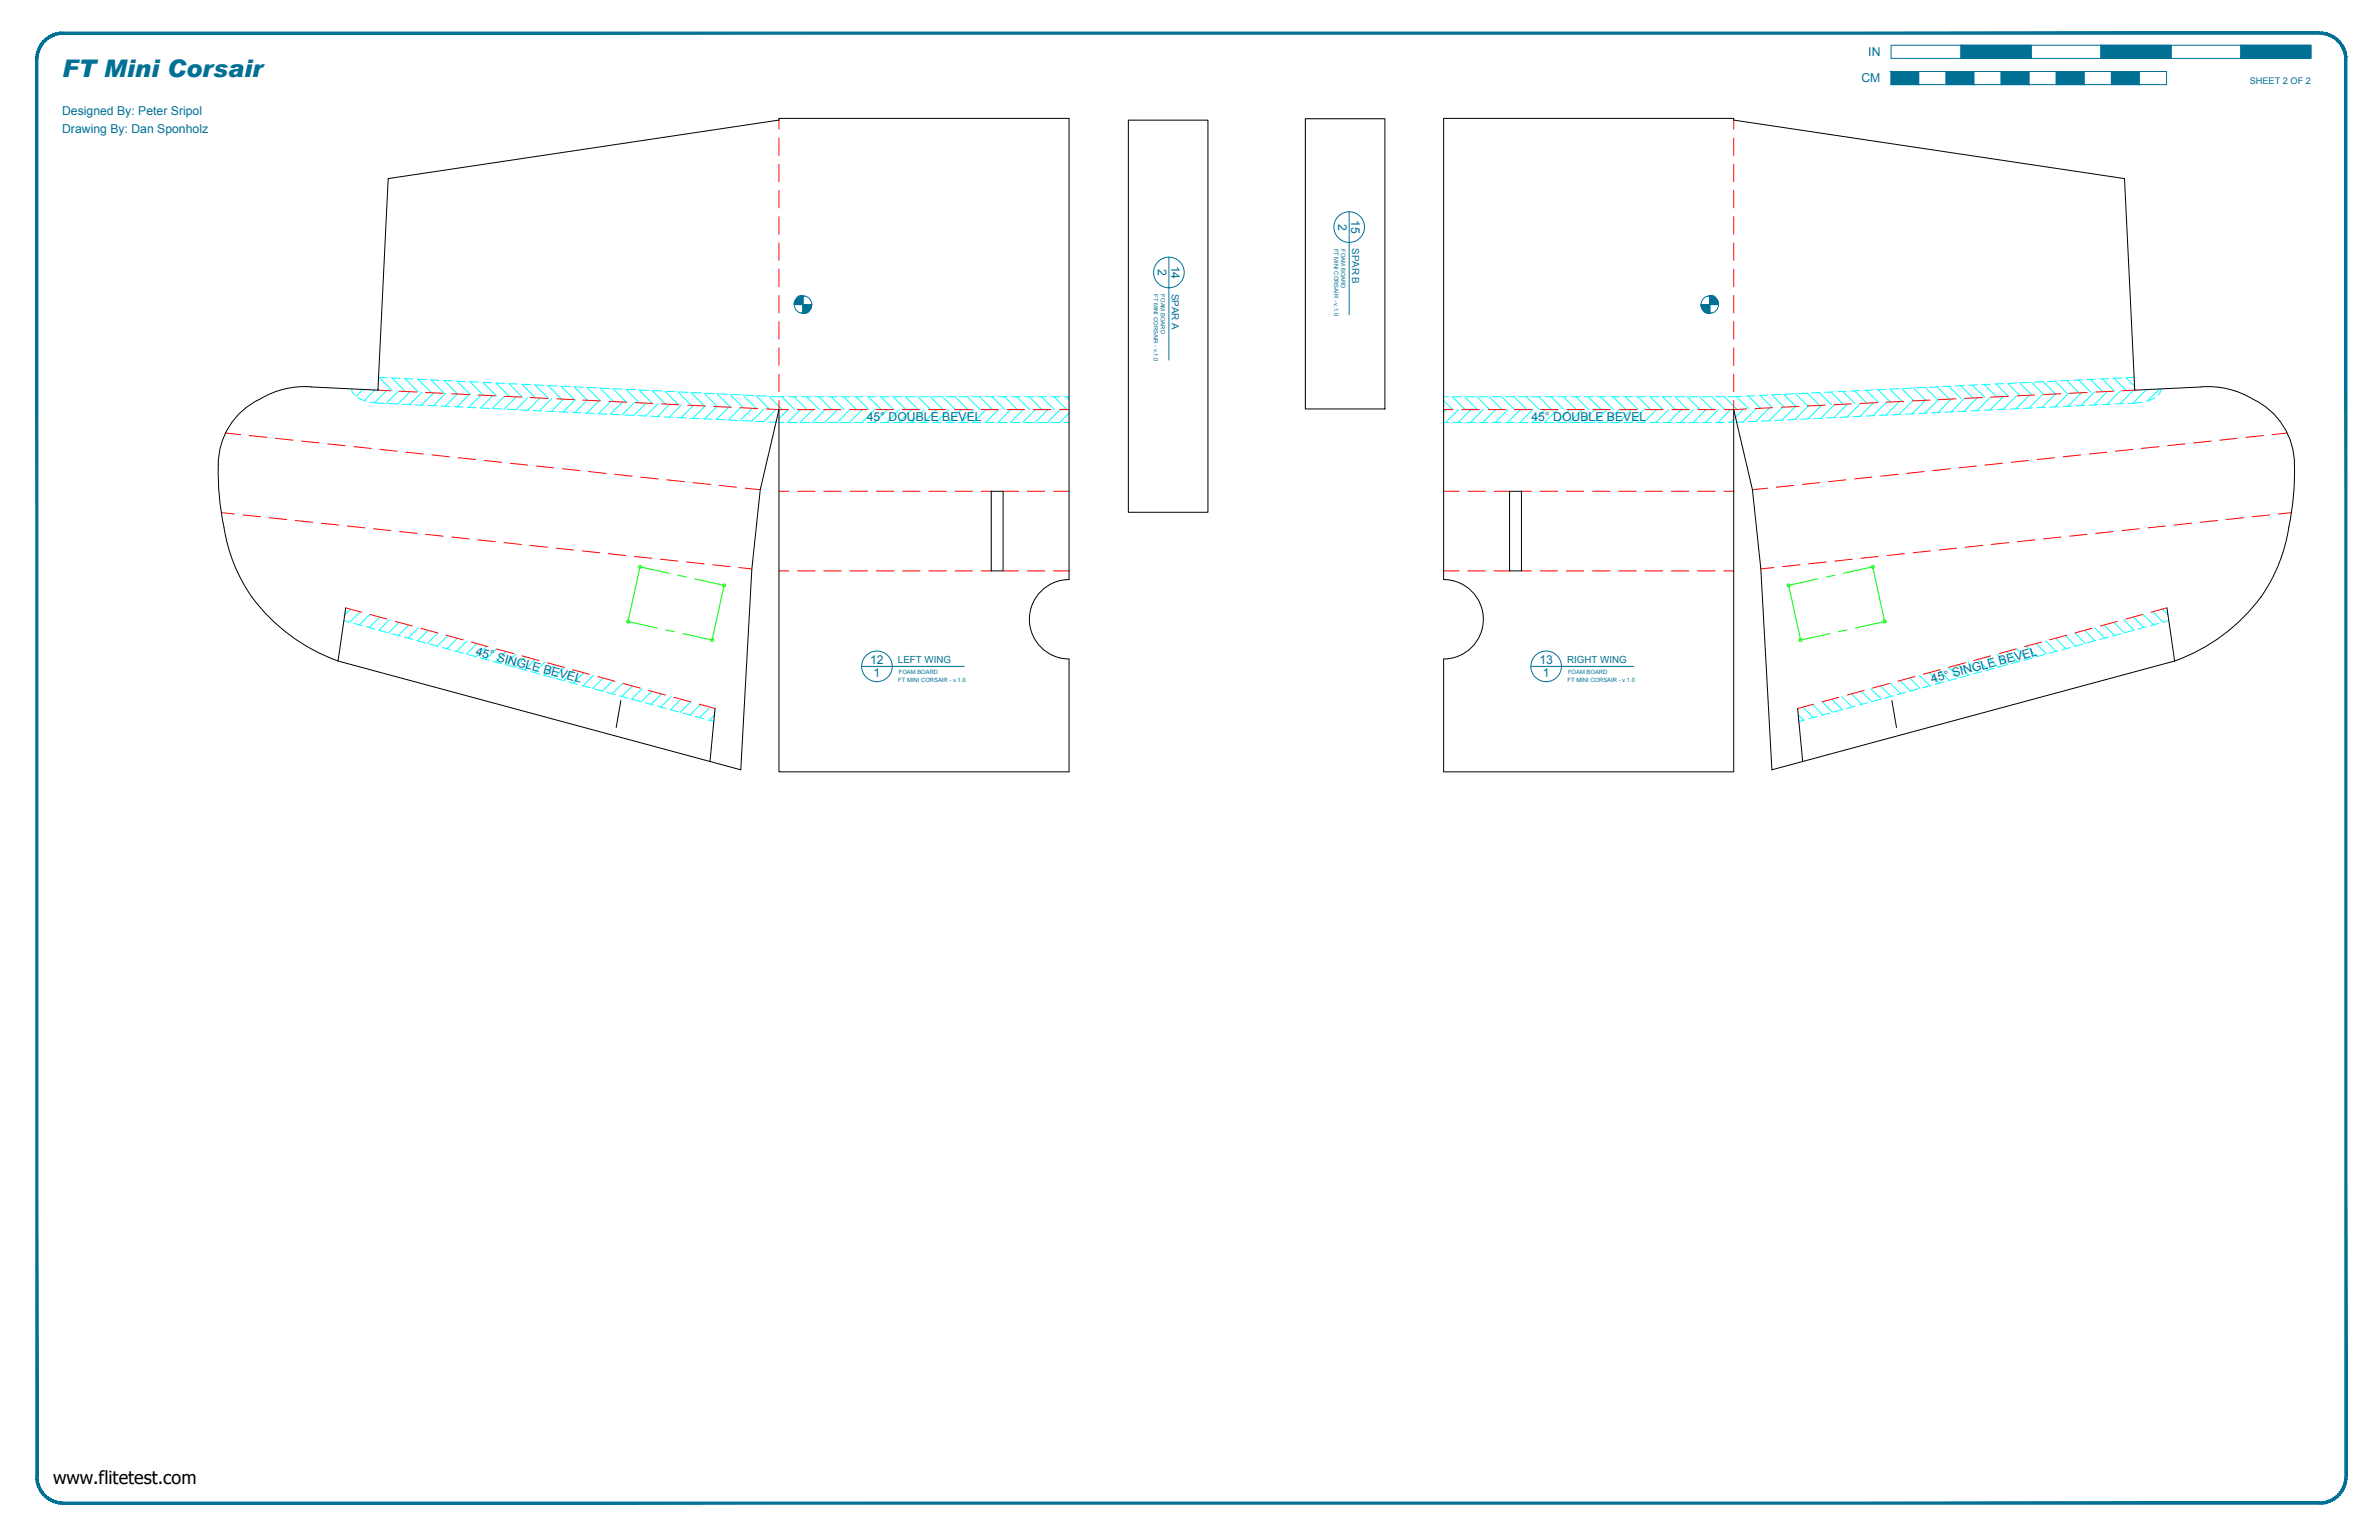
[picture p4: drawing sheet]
<svg xmlns="http://www.w3.org/2000/svg" width="864mm" height="559mm" viewBox="0 0 864 559" stroke-linecap="round" stroke-linejoin="round" font-family="sans-serif">
<defs><g id="words">
<text font-size="8.8" fill="#007095" x="22.6" y="28">FT Mini Corsair</text>
<text font-size="6.6" x="19.2" y="538.4">www.flitetest.com</text>
<g font-size="4.4" fill="#007095">
<text x="678.2" y="20.4">IN</text>
<text x="675.7" y="29.9">CM</text>
<text x="22.6" y="41.8">Designed By: Peter Sripol</text>
<text x="22.6" y="48.2">Drawing By: Dan Sponholz</text>
<text x="485.8" y="81.2" transform="rotate(90 485.8 81.2)">2</text>
<text x="490.5" y="79.9" transform="rotate(90 490.5 79.9)">15</text>
<text x="420.4" y="97.7" transform="rotate(90 420.4 97.7)">2</text>
<text x="425.1" y="96.4" transform="rotate(90 425.1 96.4)">14</text>
<text x="314.6" y="152.6">45° DOUBLE BEVEL</text>
<text x="555.9" y="152.6">45° DOUBLE BEVEL</text>
<text x="172.4" y="237.6" transform="rotate(15 172.4 237.6)">45° SINGLE BEVEL</text>
<text x="315.9" y="241">12</text>
<text x="317.1" y="245.8">1</text>
<text x="558.8" y="241">13</text>
<text x="560" y="245.8">1</text>
<text x="701.4" y="247.9" transform="rotate(-15 701.4 247.9)">45° SINGLE BEVEL</text>
</g>
<g font-size="3.5" fill="#007095">
<text x="490.9" y="90" transform="rotate(90 490.9 90)">SPAR B</text>
<text x="425.4" y="106.5" transform="rotate(90 425.4 106.5)">SPAR A</text>
<text x="326" y="240.7">LEFT WING</text>
<text x="568.9" y="240.7">RIGHT WING</text>
</g>
<text font-size="3.3" fill="#007095" x="816.7" y="30.4">SHEET 2 OF 2</text>
<g font-size="2.1" fill="#007095">
<text x="484.3" y="90.2" transform="rotate(90 484.3 90.2)">FT MINI CORSAIR - v.1.0</text>
<text x="486.8" y="90.4" transform="rotate(90 486.8 90.4)">FOAM BOARD</text>
<text x="418.8" y="106.7" transform="rotate(90 418.8 106.7)">FT MINI CORSAIR - v.1.0</text>
<text x="421.4" y="106.8" transform="rotate(90 421.4 106.8)">FOAM BOARD</text>
<text x="326.3" y="244.7">FOAM BOARD</text>
<text x="569.2" y="244.7">FOAM BOARD</text>
<text x="326.1" y="247.3">FT MINI CORSAIR - v.1.0</text>
<text x="569" y="247.3">FT MINI CORSAIR - v.1.0</text>
</g>
</g></defs>
<!-- layer: 04 BEVEL -->
<g fill="none" stroke="#0ff" stroke-width=".36">
<path d="M137.4 136.9l3 .2M137.6 136.9l4.9 4.9M142 137.1l3.1 .2M142.3 137.2l4.9 4.9M146.7 137.4l3.2 .1M147 137.4l4.9 4.9M151.5 137.6l3.2 .1M151.7 137.6l4.9 4.9M156.2 137.8l3.2 .2M156.4 137.8l4.9 4.9M161 138.1l3.2 .1M161.2 138.1l4.9 4.9-4.5 4.4"/>
<path d="M165.8 138.3l3.1 .1M165.9 138.3l4.9 4.9M170.5 138.5l3.2 .2M170.6 138.5l4.9 4.9M175.3 138.7l3.1 .2M175.3 138.7l4.9 5M183.2 139.1l-3.2-.1 4.9 4.9M187.9 139.4l-3.2-.2 5 4.9M192.7 139.6l-3.2-.2 4.9 4.9M194.2 139.7l4.9 4.9M194.3 139.7l3.2 .1M198.9 139.9l4.9 4.9"/>
<path d="M199.1 139.9l3.1 .2M711.8 140l4.4 4.4M713.1 139.9l-3.2 .2M716 139.8l4.5 4.4M717.8 139.7l-3.1 .1M720.3 139.5l4.5 4.5M722.6 139.4l-3.2 .2M724.6 139.3l4.5 4.5M727.4 139.2l-3.2 .2M732.1 139l-3.2 .1 4.4 4.5M733.2 138.9l4.4 4.5M736.9 138.7l-3.2 .2"/>
<path d="M737.5 138.7l4.4 4.5M741.6 138.5l-3.2 .2M741.7 138.5l4.5 4.5-4.9 4.9M746 138.3l4.5 4.5M746.4 138.3l-3.2 .1M750.3 138.1l4.4 4.5M751.1 138.1l-3.1 .1M754.6 137.9l4.4 4.4M755.9 137.8l-3.2 .2M758.9 137.7l4.4 4.4M760.7 137.6l-3.2 .1M763.2 137.5l4.4 4.4"/>
<path d="M765.4 137.4l-3.2 .1M767.4 137.3l4.5 4.4M770.2 137.1l-3.2 .2M774.7 136.9l-3 .2 3.2 3.1M127.7 141.1l.3 1.3 .7 1M130 144.3l2.9 1.3M131.8 141.3l-2.6 2.5M134.4 145.9l5.2 .5M136 141.5l-3.8 3.9M137.2 141.1l.6 .5M140.3 141.7l-4.4 4.4M141.1 146.4l3.2 .2"/>
<path d="M144.6 141.9l-4.4 4.5M145.9 146.7l3.2 .1M148.9 142.1l-4.5 4.5M150.7 146.9l3.1 .1M153.2 142.3l-4.5 4.5M155.4 147.1l3.2 .2M157.5 142.6l-4.5 4.4M160.2 147.4l3.2 .1M161.7 142.8l-4.4 4.4M164.9 147.6l3.2 .1M169.7 147.8l3.2 .2M170.3 143.2l-4.4 4.4"/>
<path d="M174.6 143.4l-4.5 4.4M178.9 143.6l-4.5 4.4 3.2 .2M179.2 148.3l3.2 .1M183.2 143.8l-4.5 4.4M184 148.5l3.1 .1M187.4 144l-4.4 4.5M188.7 148.7l3.2 .2M191.7 144.2l-4.4 4.5M193.5 149l3.1 .1M196 144.4l-4.4 4.5M198.2 149.2l3.2 .1M200.3 144.6l-4.5 4.5"/>
<path d="M203 149.4l3.2 .2M203.6 140.1l4.9 4.9M203.8 140.1l3.2 .2M204.6 144.8l-4.5 4.5M207.7 149.7l3.2 .1M208.4 140.3l4.9 5M208.6 140.4l3.1 .1M208.9 145l-4.5 4.5M212.5 149.9l3.2 .1M213.1 140.6l4.9 4.9M213.1 145.2l-4.4 4.5M213.3 140.6l3.2 .2"/>
<path d="M217.4 145.5l-4.4 4.4M217.8 140.8l4.9 4.9M218.1 140.8l3.2 .2M221.7 145.7l-4.4 4.4 3.1 .2M222 150.3l3.2 .2M222.5 141l4.9 4.9M222.8 141l3.2 .2M226 145.9l-4.5 4.4M226.8 150.6l3.1 .1M227.2 141.3l4.9 4.9M227.6 141.3l3.2 .1M230.3 146.1l-4.5 4.4"/>
<path d="M231.5 150.8l3.2 .2M232 141.5l4.8 4.9M232.4 141.5l3.1 .2M234.6 146.3l-4.5 4.4M236.3 151l3.2 .2M236.7 141.7l4.9 4.9M237.1 141.7l3.2 .2M238.9 146.5l-4.5 4.5M241.1 151.3l3.1 .1M241.4 142l4.9 4.8M241.9 142l3.1 .1M243.1 146.7l-4.4 4.4"/>
<path d="M245.8 151.5l3.2 .2M246.1 142.2l4.9 4.9M246.6 142.2l3.2 .2M247.4 146.9l-4.4 4.5M250.6 151.7l3.1 .2M250.8 142.4l4.9 4.9M251.4 142.4l3.2 .2M251.7 147.1l-4.5 4.5M255.3 151.9l3.2 .2M255.5 142.6l4.9 4.9M256 147.3l-4.5 4.5M256.1 142.7l3.2 .1"/>
<path d="M260.3 142.9l4.9 4.9M260.3 147.5l-4.5 4.5M260.9 142.9l3.2 .2M264.5 147.7l-4.4 4.5 3.1 .2M264.8 152.4l3.2 .2M265 143.1l4.9 4.9M265.6 143.1l3.2 .2M268.8 147.9l-4.4 4.5M269.6 152.6l3.2 .2M269.7 143.3l4.9 4.9M270.4 143.4l3.2 .1M273.1 148.2l-4.4 4.4"/>
<path d="M274.3 152.9l3.2 .1M274.4 143.5l4.9 5M275.2 143.6l3.1 .1M277.4 148.4l-4.5 4.4M279.1 153.1l2.6 .1M279.1 143.8l4.9 4.8M279.9 143.8l4.8 .2M281.7 148.6l-4.5 4.4M281.8 153l-.3 .2M282.8 153.3h1.8M283.8 144l4.7 4.6M286.1 148.6l-3.3 3.3"/>
<path d="M286.2 153.3h3.2M286.3 144h3.1M288.3 144l4.7 4.6M290.6 148.6l-4.7 4.7M291 153.3h3.2M291 144h3.2M292.8 144l4.6 4.6M295.1 148.6l-4.7 4.7M295.7 153.3h3.2M295.8 144h3.2M297.3 144l4.6 4.6M299.6 148.6l-4.7 4.7"/>
<path d="M300.5 153.3h3.2M300.6 144h3.1M301.8 144l4.6 4.6M304.1 148.6l-4.7 4.7M305.3 153.3h3.1M305.3 144h3.2M306.2 144l4.7 4.6M308.6 148.6l-4.7 4.7M310 153.3h3.2M310.1 144h3.2M310.8 144l4.6 4.6M313 148.6l-4.6 4.7"/>
<path d="M314.8 153.3h3.2M314.8 144h3.2M315.2 144l4.7 4.6M317.5 148.6l-4.6 4.7M319.6 153.3h3.1M319.6 144h3.2M319.7 144l4.7 4.6M322 148.6l-4.6 4.7M324.2 144l4.7 4.6M324.3 153.3h3.2M324.4 144h3.1M326.5 148.6l-4.6 4.7"/>
<path d="M328.7 144l4.7 4.6M329.1 153.3h3.2M329.1 144h3.2M331 148.6l-4.6 4.7M333.2 144l4.6 4.6M333.8 153.3h3.2M333.9 144h3.2M335.5 148.6l-4.7 4.7M337.7 144l4.7 4.6M338.6 153.3h3.2M338.7 144h3.1M340 148.6l-4.7 4.7"/>
<path d="M342.2 144l4.6 4.6M343.4 153.3h3.1M343.4 144h3.2M344.5 148.6l-4.7 4.7M346.7 144l4.6 4.6M348.1 153.3h3.2M348.2 144h3.2M349 148.6l-4.7 4.7M351.2 144l4.6 4.6M352.9 153.3h3.2M352.9 144h3.2M353.5 148.6l-4.7 4.7"/>
<path d="M355.6 144l4.7 4.6M357.7 153.3h3.1M357.7 144h3.2M358 148.6l-4.7 4.7M360.1 144l4.7 4.6M362.4 153.3h3.2M362.4 148.6l-4.6 4.7M362.5 144h3.1M364.6 144l4.7 4.6M366.9 148.6l-4.6 4.7M367.2 153.3h3.2M367.2 144h3.2"/>
<path d="M369.1 144l4.7 4.6M371.4 148.6l-4.6 4.7M371.9 153.3h3.2M372 144h3.2M373.6 144l4.7 4.6M375.9 148.6l-4.7 4.7M376.7 153.3h3.2M376.8 144h3.1M378.1 144l4.7 4.6M380.4 148.6l-4.7 4.7M381.5 153.3h3.1M381.5 144h3.2"/>
<path d="M382.6 144l4.7 4.6M384.9 148.6l-4.7 4.7M386.2 153.3h1.9M386.3 144h1.8M387.1 144l1 1M388.1 149.9l-3.4 3.4M524.1 153.3h1.8M524.1 144h1.8M524.1 145.3l3.2 3.3M525 148.6l-.9 .9M527.2 144l4.6 4.6M527.4 144h3.2"/>
<path d="M527.5 153.3h3.2M529.5 148.6l-4.7 4.7M531.7 144l4.6 4.6M532.2 144h3.2M532.3 153.3h3.1M534 148.6l-4.7 4.7M536.1 144l4.7 4.6M537 144h3.1M537 153.3h3.2M538.4 148.6l-4.6 4.7M540.6 144l4.7 4.6M541.7 144h3.2"/>
<path d="M541.8 153.3h3.2M542.9 148.6l-4.6 4.7M545.1 144l4.7 4.6M546.5 144h3.2M546.6 153.3h3.1M547.4 148.6l-4.6 4.7M549.6 144l4.7 4.6M551.3 144h3.1M551.3 153.3h3.2M551.9 148.6l-4.6 4.7M554.1 144l4.7 4.6M556 144h3.2"/>
<path d="M556.1 153.3h3.2M556.4 148.6l-4.7 4.7M558.6 144l4.7 4.6M560.8 144h3.2M560.8 153.3h3.2M560.9 148.6l-4.7 4.7M563.1 144l4.6 4.6M565.4 148.6l-4.7 4.7M565.5 144h3.2M565.6 153.3h3.2M567.6 144l4.6 4.6M569.9 148.6l-4.7 4.7"/>
<path d="M570.3 144h3.2M570.4 153.3h3.1M572.1 144l4.6 4.6M574.4 148.6l-4.7 4.7M575.1 144h3.1M575.1 153.3h3.2M576.5 144l4.7 4.6M578.9 148.6l-4.7 4.7M579.8 144h3.2M579.9 153.3h3.2M581 144l4.7 4.6M583.3 148.6l-4.6 4.7"/>
<path d="M584.6 144h3.2M584.7 153.3h3.1M585.5 144l4.7 4.6M587.8 148.6l-4.6 4.7M589.4 144h3.1M589.4 153.3h3.2M590 144l4.7 4.6M592.3 148.6l-4.6 4.7M594.1 144h3.2M594.2 153.3h3.2M594.5 144l4.7 4.6M596.8 148.6l-4.7 4.7"/>
<path d="M598.9 144h3.2M598.9 153.3h3.2M599 144l4.7 4.6M601.3 148.6l-4.6 4.7M603.5 144l4.6 4.6M603.6 144h3.2M603.7 153.3h3.2M605.8 148.6l-4.7 4.7M608 144l4.6 4.6M608.4 144h3.2M608.5 153.3h3.1M610.3 148.6l-4.7 4.7"/>
<path d="M612.5 144l4.6 4.6M613.2 144h3.1M613.2 153.3h3.2M614.8 148.6l-4.7 4.7M617 144l4.6 4.6M617.9 144h3.2M618 153.3h3.2M619.3 148.6l-4.7 4.7M621.5 144l4.6 4.6M622.7 144h3.2M622.8 153.3h3.1M623.8 148.6l-4.7 4.7"/>
<path d="M625.9 144l4.6 4.6M627.5 153.3h1.9M628.3 148.6l-4.7 4.7M629.4 152l-1.3 1.3M630.4 143.9l4.4 4.5M632.2 143.8l-4.7 .2M632.9 148.5l-2.9 2.9M633 153.1l-2.6 .1M634.7 143.7l4.4 4.4M637 143.6l-3.2 .1M637.6 148.2l-4.9 4.9M637.8 152.9l-3.2 .1"/>
<path d="M638.9 143.5l4.5 4.4M641.7 143.4l-3.1 .1M642.4 148l-5 4.9M642.5 152.6l-3.1 .2M643.2 143.3l4.5 4.4M646.5 143.1l-3.2 .2M647.1 147.8l-4.9 4.9M647.3 152.4l-3.2 .2M647.5 143.1l4.5 4.4M651.2 142.9l-3.1 .2M651.8 142.9l4.4 4.4M651.8 147.5l-4.9 4.9"/>
<path d="M652.1 152.2l-3.2 .2M652.8 142.8l3.3-.1 4.4 4.4M656.5 147.3l-4.9 4.9M656.8 151.9l-3.1 .2M660.4 142.4l4.4 4.5M660.7 142.4l-3.1 .2M661.2 147.1l-4.9 4.9M661.6 151.7l-3.2 .2M664.6 142.3l4.5 4.4M665.5 142.2l-3.2 .2M665.9 146.8l-4.9 5M666.3 151.5l-3.1 .2"/>
<path d="M668.9 142l4.5 4.5M670.3 142l-3.2 .1M670.7 146.6l-4.9 4.9M671.1 151.3l-3.2 .1M673.2 141.8l4.5 4.5M675 141.7l-3.1 .2M675.4 146.4l-4.9 4.9M675.8 151l-3.1 .2M677.5 141.6l4.4 4.5M679.8 141.5l-3.2 .2M680.1 146.2l-4.9 4.9M680.6 150.8l-3.2 .2"/>
<path d="M681.8 141.4l4.4 4.5M684.5 141.3l-3.1 .1M684.8 145.9l-4.9 4.9M685.4 150.6l-3.2 .1M689.3 141l-3.2 .2 4.4 4.5M689.5 145.7l-4.9 4.9M690.1 150.3l-3.1 .2M690.3 141l4.5 4.5M694.1 140.8l-3.2 .2M694.3 145.5l-5 4.9M694.6 140.8l4.5 4.4M694.9 150.1l-3.2 .2"/>
<path d="M698.8 140.6l-3.2 .2M698.9 140.6l4.5 4.4M699 145.3l-4.9 4.8M699.6 149.9l-3.1 .1M703.2 140.4l4.4 4.4M703.6 140.4l-3.2 .1M703.7 145l-4.9 4.9M704.4 149.7l-3.2 .1M707.5 140.2l4.4 4.4M708.3 140.1l-3.1 .2M708.4 144.8l-4.9 4.9M709.2 149.4l-3.2 .2"/>
<path d="M713.1 144.6l-4.9 4.9M713.9 149.2l-3.2 .1M717.9 144.3l-5 4.9M718.7 149l-3.2 .1M722.6 144.1l-4.9 4.9M723.4 148.7l-3.2 .2M727.3 143.9l-4.9 4.9M728.2 148.5l-3.2 .1M732 143.7l-4.9 4.9M732.9 148.3l-3.2 .1M736.7 143.4l-4.9 4.9M737.7 148l-3.2 .2"/>
<path d="M741.4 143.2l-4.9 4.9M742.4 147.8l-3.1 .2M747.2 147.6l-3.2 .1M750.9 142.7l-4.9 4.9M752 147.4l-3.2 .1M755.6 142.5l-4.9 4.9M756.7 147.1l-3.2 .2M760.3 142.3l-4.9 4.9M761.5 146.9l-3.2 .1M765 142l-4.9 5M766.2 146.7l-3.1 .1M769.8 141.8l-5 4.9"/>
<path d="M771 146.4l-3.2 .2M774.5 141.6l-4.9 4.9M777.7 145.9l-5.1 .5M779.2 141.4l-4.9 4.9M782.2 144.3l-2.9 1.3M783.9 141.1l-4.3 4.4M784.5 141.1l-.4 1.3-.7 1M124.8 225.2l2.1 .6M127.2 221l-2.1 2.1M128.4 226.2l3.1 .8M130.8 222l-3.9 3.8M133 227.4l3.1 .9"/>
<path d="M134.3 223l-3.8 3.8M137.6 228.7l3.1 .8M137.8 223.9l-3.8 3.8M141.3 224.9l-3.8 3.8M142.2 229.9l3.1 .9M144.9 225.8l-3.8 3.8M146.8 231.2l3.1 .8M148.4 226.8l-3.8 3.8M151.4 232.4l3.1 .9M151.9 227.8l-3.8 3.8M155.5 228.7l-3.9 3.8M156 233.7l3.1 .8"/>
<path d="M159 229.7l-3.8 3.8M160.6 234.9l3 .9M162.5 230.6l-3.8 3.8M165.2 236.2l3 .8M166 231.6l-3.8 3.8M169.6 232.6l-3.8 3.8M173.1 233.5l-3.8 3.8M174.4 238.7l3 .8M176.6 234.5l-3.8 3.8-3-.8M179 240l3 .8M180.2 235.5l-3.9 3.7M183.7 236.4l-3.8 3.8"/>
<path d="M187.2 237.4l-3.8 3.8M190.7 238.3l-3.8 3.8M194.3 239.3l-3.8 3.8M717.9 239.3l3.8 3.8M721.5 238.3l3.8 3.8M725 237.4l3.8 3.7M728.5 236.4l3.8 3.8M732.1 235.4l3.7 3.8M733.2 240l-3.1 .8M735.6 234.5l3.8 3.8M737.8 238.7l-3.1 .8M739.1 233.5l3.8 3.8"/>
<path d="M742.4 237.5l-3.1 .8M742.6 232.6l3.8 3.7M746.2 231.6l3.8 3.8M747 236.2l-3.1 .8M749.7 230.6l3.8 3.8M751.6 234.9l-3.1 .9M753.2 229.7l3.8 3.8M756.1 233.7l-3 .8M756.8 228.7l3.7 3.8M760.3 227.7l3.8 3.8M760.7 232.4l-3 .9M763.8 226.8l3.8 3.8"/>
<path d="M765.3 231.2l-3 .8M767.3 225.8l3.8 3.8M769.9 229.9l-3 .9M770.9 224.8l3.8 3.9M774.4 223.9l3.8 3.8M774.5 228.7l-3 .8M777.9 222.9l3.8 3.8M779.1 227.4l-3 .9M781.5 222l3.7 3.8 2.1-.6M783.7 226.2l-3 .8M785 221l2 2M183.6 241.2l3 .9"/>
<path d="M188.2 242.5l3 .8M192.8 243.7l3 .9M197.3 245l3.1 .8M197.8 240.3l-3.8 3.8M201.3 241.2l-3.8 3.8M201.9 246.2l3.1 .9M204.9 242.2l-3.9 3.8M206.5 247.5l3.1 .8M208.4 243.1l-3.8 3.8M211.1 248.7l3.1 .8M211.9 244.1l-3.8 3.8M215.4 245.1l-3.8 3.8"/>
<path d="M215.7 250l3.1 .8M219 246l-3.8 3.8M220.3 251.2l3.1 .9M222.5 247l-3.8 3.8M224.9 252.5l3.1 .8M226 248l-3.8 3.7M229.5 253.7l3.1 .9M229.6 248.9l-3.9 3.8M233.1 249.9l-3.8 3.8M234.1 255l3.1 .8M236.6 250.8l-3.8 3.8M238.7 256.2l3.1 .9"/>
<path d="M240.1 251.8l-3.8 3.8M243.3 257.5l3.1 .8M243.7 252.8l-3.8 3.8M247.2 253.7l-3.8 3.8M247.9 258.7l3.1 .9M250.7 254.7l-3.8 3.8M252.5 260l3.1 .8M254.3 255.6l-3.8 3.8M257.8 256.6l-3.8 3.8M259.3 259.5l-1.8 1.9M652.8 259.4l1.9 1.9M654.4 256.6l3.8 3.8"/>
<path d="M658 255.6l3.7 3.8M659.6 260l-3 .8M661.5 254.7l3.8 3.8M664.2 258.7l-3 .9M665 253.7l3.8 3.8-3 .8M668.5 252.7l3.8 3.8M672.1 251.8l3.8 3.8M673.4 256.2l-3 .9M675.6 250.8l3.8 3.8M678 255l-3 .8M679.1 249.9l3.8 3.8M682.6 253.7l-3 .9"/>
<path d="M682.7 248.9l3.7 3.8M686.2 247.9l3.8 3.8M687.2 252.5l-3 .8M689.7 247l3.8 3.8M691.8 251.2l-3.1 .9M693.2 246l3.8 3.8M696.4 250l-3.1 .8M696.8 245l3.8 3.8M700.3 244.1l3.8 3.8M701 248.7l-3.1 .8M703.8 243.1l3.8 3.8M705.6 247.5l-3.1 .8"/>
<path d="M707.4 242.2l3.7 3.7M710.2 246.2l-3.1 .9M710.9 241.2l3.8 3.8M714.4 240.2l3.8 3.8M714.8 245l-3.1 .8M719.4 243.7l-3.1 .9M724 242.5l-3.1 .8M728.6 241.2l-3.1 .9M257.1 261.3l2 .5M655.1 261.3l-2.1 .5"/>
</g>
<!-- layer: 02 SCORE -->
<g fill="none" stroke="#f00" stroke-width=".36">
<path d="M282.8 43.6v3.3M282.8 50.1v6.3M282.8 59.6v6.3M629.4 43.6v3.3M629.4 50.1v6.3M629.4 59.6v6.3M282.8 69.1v6.4M282.8 78.6v6.4M629.4 69.1v6.4M629.4 78.6v6.4M282.8 88.2v6.3M282.8 97.7v6.3"/>
<path d="M629.4 88.2v6.3M629.4 97.7v6.3M282.8 107.2v6.4M282.8 116.7v6.4M629.4 107.2v6.4M629.4 116.7v6.4M282.8 126.3v6.3M282.8 135.8v6.3M629.4 126.3v6.3M629.4 135.8v6.3M81.9 157.1l5.5 .6M90.5 158l6.3 .7"/>
<path d="M100 159l6.3 .7M137.2 141.6l4.6 .2M145 142l6.3 .3M154.5 142.4l6.3 .3M164 142.9l6.3 .3M173.5 143.3l6.4 .3M183 143.8l6.4 .3M192.5 144.2l6.4 .4M202.1 144.7l6.3 .3M211.6 145.2l6.3 .3M221.1 145.6l6.3 .3M230.6 146.1l6.3 .3"/>
<path d="M240.1 146.6l6.4 .3M249.6 147l6.4 .3M259.2 147.5l6.3 .3M268.7 147.9l6.3 .3M278.2 148.4l4.6 .2M282.8 148.6h3.4M282.8 145.3v3.3M289.4 148.6h6.3M298.9 148.6h6.4M308.4 148.6h6.4M318 148.6h6.3M327.5 148.6h6.3"/>
<path d="M337 148.6h6.4M346.5 148.6h6.4M356.1 148.6h6.3M365.6 148.6h6.3M375.1 148.6h6.4M384.6 148.6h3.5M524.1 148.6h3.4M530.7 148.6h6.3M540.2 148.6h6.4M549.7 148.6h6.4M559.3 148.6h6.3M568.8 148.6h6.3"/>
<path d="M578.3 148.6h6.4M587.8 148.6h6.4M597.4 148.6h6.3M606.9 148.6h6.3M616.4 148.6h6.4M625.9 148.6h3.5M629.4 145.3v3.3M634 148.4l-4.6 .2M643.5 147.9l-6.4 .3M653 147.5l-6.4 .3M662.5 147l-6.3 .3M672 146.6l-6.3 .3"/>
<path d="M681.5 146.1l-6.3 .3M691.1 145.6l-6.4 .3M700.6 145.2l-6.4 .3M710.1 144.7l-6.4 .3M719.6 144.2l-6.3 .4M729.1 143.8l-6.3 .3M738.6 143.3l-6.3 .3M748.1 142.9l-6.3 .3M757.6 142.4l-6.3 .3M767.2 142l-6.4 .3M774.9 141.6l-4.6 .2M812.1 159l-6.3 .7"/>
<path d="M821.6 158l-6.3 .7M830.2 157.1l-5.4 .6M109.5 160.1l6.3 .6M118.9 161.1l6.4 .6M128.4 162.1l6.3 .6M137.9 163.1l6.3 .6M147.4 164.1l6.3 .6M156.8 165.1l6.3 .6M166.3 166.1l6.3 .6M175.8 167.1l6.3 .7M185.3 168.1l6.3 .7M194.7 169.1l6.3 .7"/>
<path d="M204.2 170.1l6.3 .7M213.7 171.1l6.3 .7M223.1 172.1l6.4 .7M232.6 173.1l6.3 .7M242.1 174.1l6.3 .7M251.6 175.1l6.3 .7M261 176.1l6.3 .7M270.5 177.1l5.5 .6M282.8 178.3h3.6M289.5 178.3h6.4M299.1 178.3h6.3M308.6 178.3h6.3"/>
<path d="M318.1 178.3h6.4M327.6 178.3h6.4M337.2 178.3h6.3M346.7 178.3h6.3M356.2 178.3h3.6M364.1 178.3h5.7M372.9 178.3h6.4M382.5 178.3h5.6M524.1 178.3h5.6M532.8 178.3h6.4M542.4 178.3h5.6M552.3 178.3h3.6"/>
<path d="M559.1 178.3h6.3M568.6 178.3h6.4M578.1 178.3h6.4M587.7 178.3h6.3M597.2 178.3h6.3M606.7 178.3h6.4M616.2 178.3h6.4M625.8 178.3h3.6M641.6 177.1l-5.4 .6M651.1 176.1l-6.3 .7M660.6 175.1l-6.3 .7M670.1 174.1l-6.4 .7"/>
<path d="M679.5 173.1l-6.3 .7M689 172.1l-6.3 .7M698.5 171.1l-6.3 .7M707.9 170.1l-6.3 .7M717.4 169.1l-6.3 .7M726.9 168.1l-6.3 .7M736.4 167.1l-6.4 .7M745.8 166.1l-6.3 .6M755.3 165.1l-6.3 .6M764.8 164.1l-6.3 .6M774.2 163.1l-6.3 .6M783.7 162.1l-6.3 .6"/>
<path d="M793.2 161.1l-6.3 .6M802.7 160.1l-6.4 .6M80.3 186l4.8 .5M88.2 186.9l6.3 .6M97.7 187.8l6.3 .7M107.2 188.9l6.3 .6M116.6 189.9l6.4 .6M126.1 190.9l6.3 .6M135.6 191.9l6.3 .6M145.1 192.9l6.3 .6M154.5 193.9l6.4 .7M164 194.9l6.3 .7"/>
<path d="M173.5 195.9l6.3 .7M183 196.9l6.3 .7M192.4 197.9l6.3 .7M201.9 198.9l6.3 .7M211.4 199.9l6.3 .7M700.8 199.9l-6.3 .7M710.3 198.9l-6.4 .7M719.7 197.9l-6.3 .7M729.2 196.9l-6.3 .7M738.7 195.9l-6.3 .7M748.1 194.9l-6.3 .7M757.6 193.9l-6.3 .7"/>
<path d="M767.1 192.9l-6.3 .6M776.5 191.9l-6.3 .6M786 190.9l-6.3 .6M795.5 189.9l-6.3 .6M805 188.9l-6.4 .6M814.4 187.8l-6.3 .7M823.9 186.9l-6.3 .6M831.8 186l-4.7 .5M220.8 200.9l6.3 .7M230.3 201.9l6.3 .7M239.8 202.9l6.3 .7M249.2 203.9l6.4 .7"/>
<path d="M258.7 204.9l6.3 .7M268.2 205.9l4.7 .5M282.8 207.2h3.6M289.5 207.2h6.4M299.1 207.2h6.3M308.6 207.2h6.3M318.1 207.2h6.4M327.6 207.2h6.4M337.2 207.2h6.3M346.7 207.2h6.3M356.2 207.2h3.6M364.1 207.2h5.7"/>
<path d="M372.9 207.2h6.4M382.5 207.2h5.6M524.1 207.2h5.6M532.8 207.2h6.4M542.4 207.2h5.6M552.3 207.2h3.6M559.1 207.2h6.3M568.6 207.2h6.4M578.1 207.2h6.4M587.7 207.2h6.3M597.2 207.2h6.3M606.7 207.2h6.4"/>
<path d="M616.2 207.2h6.4M625.8 207.2h3.6M643.9 205.9l-4.7 .5M653.4 204.9l-6.3 .7M662.9 203.9l-6.3 .7M672.4 202.9l-6.4 .7M681.8 201.9l-6.3 .7M691.3 200.9l-6.3 .7M125.5 220.6l5.8 1.5M134.3 223l6.2 1.6M143.5 225.5l6.2 1.6M152.7 228l6.1 1.7"/>
<path d="M161.9 230.5l6.1 1.6M171.1 233l6.1 1.6M180.3 235.5l6.1 1.7M189.5 238l6.1 1.7M722.7 238l-6.2 1.7M731.8 235.5l-6.1 1.7M741 233l-6.1 1.6M750.2 230.5l-6.1 1.6M759.4 228l-6.1 1.7M768.6 225.5l-6.1 1.6M777.8 223l-6.1 1.6M786.6 220.6l-5.7 1.5"/>
<path d="M198.7 240.5l6.1 1.7M207.9 243l6.1 1.7M217.1 245.5l6.1 1.7M226.2 248l6.2 1.7M235.4 250.5l6.2 1.7M244.6 253l6.1 1.7M253.8 255.5l5.8 1.6M658.3 255.5l-5.7 1.6M667.5 253l-6.1 1.7M676.7 250.5l-6.1 1.7M685.9 248l-6.1 1.7M695.1 245.5l-6.1 1.7"/>
<path d="M704.3 243l-6.2 1.7M713.5 240.5l-6.2 1.7"/>
</g>
<!-- layer: 05 REFERENCE -->
<g fill="none" stroke="#0f0" stroke-width=".36">
<path d="M242.9 208l-10.6-2.3-4.3 19.8 10.6 2.4M246 208.7l3.1 .7M252.3 210.1l10.6 2.3-4.4 19.8-10.6-2.3M659.9 210.1l-10.6 2.3 4.3 19.8 10.6-2.3M666.1 208.7l-3.1 .7M669.2 208l10.6-2.3 4.4 19.8-10.6 2.4M241.7 228.6l3.1 .6M670.5 228.6l-3.2 .6"/>
<circle cx="232.3" cy="205.7" r=".52"/>
<circle cx="262.9" cy="212.4" r=".52"/>
<circle cx="649.2" cy="212.4" r=".52"/>
<circle cx="679.8" cy="205.7" r=".52"/>
<circle cx="228" cy="225.5" r=".52"/>
<circle cx="258.5" cy="232.2" r=".52"/>
<circle cx="653.6" cy="232.2" r=".52"/>
<circle cx="684.2" cy="225.5" r=".52"/>
</g>
<!-- layer: 23 NOTES -->
<g fill="#007095" stroke="#007095" stroke-width=".36">
<path d="M291 107.4h.5z"/>
<path d="M291.5 113.5h.9z"/>
<path d="M620.7 107.4h.5z"/>
<path d="M619.7 113.5h1z"/>
<path d="M291 107.4l.5 .1zM290.5 107.5h1z"/>
<path d="M290.5 107.5l1 .2v-.2zM290 107.7l.5-.2 1 .2z"/>
<path d="M290 107.7l1.5 .2v-.2zM289.6 107.9l.4-.2 1.5 .2z"/>
<path d="M289.6 107.9l1.9 .4v-.4zM289.2 108.3l.4-.4 1.9 .4z"/>
<path d="M289.2 108.3l2.3 .4v-.4zM289.2 108.3l2.3 .4h-2.6z"/>
<path d="M288.9 108.7l2.6 .4v-.4zM288.9 108.7l2.6 .4h-2.9z"/>
<path d="M288.6 109.1l2.9 .4v-.4zM288.6 109.1l2.9 .4h-3.1z"/>
<path d="M288.4 109.5l3.1 .5v-.5zM288.4 109.5l3.1 .5h-3.2z"/>
<path d="M288.3 110l3.2 .5v-.5zM288.3 110l3.2 .5h-3.2z"/>
<path d="M291.5 110.5l3.1 .5v-.5zM291.5 110.5l3.1 .5h-3.1z"/>
<path d="M291.5 111l3 .5 .1-.5zM291.5 111l3 .5h-3z"/>
<path d="M291.5 111.5l2.8 .5 .2-.5zM291.5 111.5l2.8 .5h-2.8z"/>
<path d="M291.5 112l2.5 .4 .3-.4zM291.5 112l2.5 .4h-2.5z"/>
<path d="M291.5 112.4l2.2 .4 .3-.4zM291.5 112.4l2.2 .4h-2.2z"/>
<path d="M291.5 112.8l1.8 .3 .4-.3zM291.5 112.8l1.8 .3h-1.8z"/>
<path d="M291.5 113.1l1.4 .2 .4-.2zM291.5 113.1l1.4 .2h-1.4z"/>
<path d="M291.5 113.3l.9 .2 .5-.2zM291.5 113.3l.9 .2h-.9z"/>
<path d="M291.5 113.5l.5 .2zM291.5 113.7h.5z"/>
<path d="M620.7 107.4h.5zM620.7 107.5h1z"/>
<path d="M620.7 107.5h1l-1 .2zM620.7 107.7h1.4l-.4-.2z"/>
<path d="M620.7 107.7h1.4l-1.4 .2zM620.7 107.9h1.8l-.4-.2z"/>
<path d="M620.7 107.9h1.8l-1.8 .4zM620.7 108.3h2.2l-.4-.4z"/>
<path d="M620.7 108.3h2.2l-2.2 .4zM620.7 108.7h2.5l-.3-.4z"/>
<path d="M620.7 108.7h2.5l-2.5 .4zM620.7 109.1h2.8l-.3-.4z"/>
<path d="M620.7 109.1h2.8l-2.8 .4zM620.7 109.5h3l-.2-.4z"/>
<path d="M620.7 109.5h3l-3 .5zM620.7 110h3.1l-.1-.5z"/>
<path d="M620.7 110h3.1l-3.1 .5zM620.7 110.5h3.1v-.5z"/>
<path d="M617.5 110.5h3.2l-3.2 .5zM617.5 111h3.2v-.5z"/>
<path d="M617.5 111h3.2l-3 .5zM617.7 111.5h3v-.5z"/>
<path d="M617.7 111.5h3l-2.9 .5zM617.8 112h2.9v-.5z"/>
<path d="M617.8 112h2.9l-2.6 .4zM618.1 112.4h2.6v-.4z"/>
<path d="M618.1 112.4h2.6l-2.3 .4zM618.4 112.8h2.3v-.4z"/>
<path d="M618.4 112.8h2.3l-1.9 .3zM618.8 113.1h1.9v-.3z"/>
<path d="M618.8 113.1h1.9l-1.5 .2zM619.2 113.3h1.5v-.2z"/>
<path d="M619.2 113.3h1.5l-1 .2zM619.7 113.5h1v-.2z"/>
<path d="M620.2 113.7l.5-.2zM620.2 113.7h.5z"/>
</g>
<g fill="none" stroke="#007095" stroke-width=".36">
<path d="M489.8 76.8v37.4M424.3 93.3v37.3M288.3 110.5h6.3M291.5 107.4v6.3M617.5 110.5h6.3M620.7 107.4v6.3M312.8 241.8h37.3M555.7 241.8h37.3"/>
<circle cx="424.3" cy="98.9" r="5.6"/>
<circle cx="489.8" cy="82.4" r="5.6"/>
<circle cx="291.5" cy="110.5" r="3.2"/>
<circle cx="620.7" cy="110.5" r="3.2"/>
<circle cx="318.3" cy="241.8" r="5.6"/>
<circle cx="561.3" cy="241.8" r="5.6"/>
</g>
<!-- layer: 01 CUT -->
<g fill="none" stroke="#000" stroke-width=".36">
<path d="M409.6 43.6h28.9v142.3h-28.9zM473.8 43.1h28.9v105.3h-28.9zM140.9 64.8l141.9-21.2v-.6h105.3v167.3a14.4 14.4 0 0 0-14.4 14.4 14.4 14.4 0 0 0 14.4 14.4v41h-105.3v-131.5l-6.8 29.1-3.1 28.7-4 72.9-146.2-39.4a64.9 64.9 0 0 1-35.7-30.7 70.3 70.3 0 0 1-6.5-22.3l-1.2-10.6a45.7 45.7 0 0 1 1.4-16.3 27 27 0 0 1 14.7-15.8 30.9 30.9 0 0 1 17.7-3.8l24.1 1.2zM799 140.4l-24.1 1.2-3.7-76.8-141.8-21.2v-.6h-105.3v167.3a14.4 14.4 0 0 1 14.4 14.4 14.4 14.4 0 0 1-14.4 14.4v41h105.3v-131.5l6.8 29.1 3 28.7 4 72.9 146.2-39.4M799 140.4a34.4 34.4 0 0 1 29.4 13.5 27.8 27.8 0 0 1 4.5 17.8 103.2 103.2 0 0 1-5.6 32.9 63.3 63.3 0 0 1-36 34.5l-1.9 .7M359.8 178.3h4.3v28.9h-4.3zM548 178.3h4.3v28.9h-4.3zM125.5 220.6l-2.8 19.3M786.6 220.6l2.8 19.3M225.4 254.2l-1.7 9.8M259.6 257.1l-1.9 19.2M652.6 257.1l1.8 19.2"/>
<path d="M686.8 254.2l1.7 9.8"/>
</g>
<!-- layer: 21 FULL-SIZE -->
<path d="M686.5 16.4h25.4v4.8h-25.4zM711.9 16.4h25.4v4.8h-25.4zM737.3 16.4h25.4v4.8h-25.4zM762.7 16.4h25.4v4.8h-25.4zM788.1 16.4h25.4v4.8h-25.4zM813.5 16.4h25.4v4.8h-25.4zM686.5 25.9h10v4.8h10v-4.8h10v4.8h10v-4.8h10v4.8h10v-4.8h10v4.8h10v-4.8h10v4.8h10v-4.8h-10v4.8h-10v-4.8h-10v4.8h-10v-4.8h-10v4.8h-10v-4.8h-10v4.8h-10v-4.8h-10v4.8h-10z" fill="none" stroke="#007095" stroke-width=".36"/>
<g fill="#007095" stroke="#007095" stroke-width=".36">
<path d="M766.5 25.9l10 4.8v-4.8zM766.5 25.9l10 4.8h-10z"/>
<path d="M746.5 25.9l10 4.8v-4.8zM746.5 25.9l10 4.8h-10z"/>
<path d="M726.5 25.9l10 4.8v-4.8zM726.5 25.9l10 4.8h-10z"/>
<path d="M706.5 25.9l10 4.8v-4.8zM706.5 25.9l10 4.8h-10z"/>
<path d="M686.5 25.9l10 4.8v-4.8zM686.5 25.9l10 4.8h-10z"/>
<path d="M813.5 16.4l25.4 4.8v-4.8zM813.5 16.4l25.4 4.8h-25.4z"/>
<path d="M762.7 16.4l25.4 4.8v-4.8zM762.7 16.4l25.4 4.8h-25.4z"/>
<path d="M711.9 16.4l25.4 4.8v-4.8zM711.9 16.4l25.4 4.8h-25.4z"/>
<path d="M13 535.9h.8l-.8 .9zM13.8 535.9l-.8 .9 .8-.1zM13 536.8l.8-.1-.6 1zM13.8 536.7l-.6 1 .7-.1zM13.2 537.7l.7-.1-.5 1zM13.9 537.6l-.5 1 .7-.2zM13.4 538.6l.7-.2-.4 1.1zM14.1 538.4l-.4 1.1 .7-.3zM13.7 539.5l.7-.3-.3 1.1zM14.4 539.2l-.3 1.1 .6-.3zM14.1 540.3l.6-.3-.2 1.1zM14.7 540l-.2 1.1 .6-.4zM14.5 541.1l.6-.4-.1 1.2zM15.1 540.7l-.1 1.2 .6-.5zM15 541.9l.6-.5v1.2zM15.6 541.4v1.2l.6-.5zM15.6 542.6l.6-.5v1.1zM16.2 542.1v1.1l.5-.6zM16.7 542.6l.2 1.2-.7-.6zM16.7 542.6l.2 1.2 .5-.6zM17.4 543.2l.3 1.1-.8-.5zM17.4 543.2l.3 1.1 .4-.6zM18.1 543.7l.4 1-.8-.4zM18.1 543.7l.4 1 .3-.6zM18.8 544.1l.5 1-.8-.4zM18.8 544.1l.5 1 .3-.7zM19.6 544.4l.6 1-.9-.3zM19.6 544.4l.6 1 .2-.7zM20.4 544.7l.7 .9-.9-.2zM20.4 544.7l.7 .9 .1-.7zM21.2 544.9l.8 .9-.9-.2zM21.2 544.9l.8 .9 .1-.8zM22.1 545l.8 .8h-.9zM22.1 545l.8 .8v-.8z"/>
<path d="M22.9 545v.8l819.2-.8zM22.9 545.8l819.2-.8v.8z"/>
<path d="M842.1 545l.9 .8h-.9zM842.1 545l.9 .8-.1-.8zM842.9 545l1 .6-.9 .2zM842.9 545l1 .6-.2-.7zM843.7 544.9l1.1 .5-.9 .2zM843.7 544.9l1.1 .5-.2-.7zM844.6 544.7l1 .4-.8 .3zM844.6 544.7l1 .4-.2-.7zM845.4 544.4l1.1 .3-.9 .4zM845.4 544.4l1.1 .3-.4-.6zM846.1 544.1l1.2 .2-.8 .4zM846.1 544.1l1.2 .2-.4-.6zM846.9 543.7l1.1 .1-.7 .5zM846.9 543.7l1.1 .1-.4-.6zM847.6 543.2h1.1l-.7 .6zM847.6 543.2h1.1l-.5-.6zM848.2 542.6h1.2l-.7 .6zM848.2 542.6h1.2l-.6-.5zM848.8 542.1l1.2-.2-.6 .7zM849.3 541.4l-.5 .7 1.2-.2zM849.3 541.4l1.2-.3-.5 .8zM849.8 540.7l-.5 .7 1.2-.3zM849.8 540.7l1.1-.4-.4 .8zM850.2 540l-.4 .7 1.1-.4zM850.2 540l1.1-.5-.4 .8zM850.6 539.2l-.4 .8 1.1-.5zM850.6 539.2l1-.6-.3 .9zM850.8 538.4l-.2 .8 1-.6zM850.8 538.4l1-.7-.2 .9zM851 537.6l-.2 .8 1-.7zM851 537.6l.9-.8-.1 .9zM851.2 536.7l-.2 .9 .9-.8zM852 535.9l-.1 .9-.7-.1zM851.2 535.9v.8l.8-.8z"/>
<path d="M851.2 21.5v514.4h.8zM851.2 21.5h.8v514.4z"/>
<path d="M851.9 20.6l.1 .9h-.8zM851.2 20.7v.8l.7-.9zM851.8 19.7l.1 .9-.7 .1zM851 19.9l.2 .8 .6-1zM851.6 18.8l.2 .9-.8 .2zM850.8 19l.2 .9 .6-1.1zM851.3 18l.3 .8-.8 .2zM850.6 18.2l.2 .8 .5-1zM850.9 17.1l.4 .9-.7 .2zM850.2 17.5l.4 .7 .3-1.1zM850.5 16.3l.4 .8-.7 .4zM849.8 16.7l.4 .8 .3-1.2zM850 15.6l.5 .7-.7 .4zM849.3 16l.5 .7 .2-1.1zM849.4 14.9l.6 .7-.7 .4zM848.8 15.4l.5 .6 .1-1.1zM848.7 14.2l.7 .7-.6 .5zM848.7 14.2l-.5 .6 .6 .6zM848 13.6l.7 .6-.5 .6zM848 13.6l-.4 .7 .6 .5zM847.3 13.1l.7 .5-.4 .7zM847.3 13.1l-.4 .7 .7 .5zM846.5 12.7l.8 .4-.4 .7zM846.5 12.7l-.4 .7 .8 .4zM845.6 12.3l.9 .4-.4 .7zM845.6 12.3l-.2 .7 .7 .4zM844.8 12l.8 .3-.2 .7zM844.8 12l-.2 .8 .8 .2zM843.9 11.8l.9 .2-.2 .8zM843.9 11.8l-.2 .8 .9 .2zM843 11.7l.9 .1-.2 .8zM843 11.7l-.1 .7 .8 .2zM842.1 11.6l.9 .1-.1 .7zM842.1 11.6v.8h.8z"/>
<path d="M22.9 12.4h819.2v-.8zM22.9 11.6h819.2l-819.2 .8z"/>
<path d="M22 11.7l.9-.1v.8zM22 11.7l.1 .7h.8zM21.1 11.8l.9-.1 .1 .7zM21.1 11.8l.1 .8 .9-.2zM20.2 12l.9-.2 .1 .8zM20.2 12l.2 .8 .8-.2zM19.3 12.3l.9-.3 .2 .8zM19.3 12.3l.3 .7 .8-.2zM18.5 12.7l.8-.4 .3 .7zM18.5 12.7l.3 .7 .8-.4zM17.7 13.1l.8-.4 .3 .7zM17.7 13.1l.4 .7 .7-.4zM16.9 13.6l.8-.5 .4 .7zM16.9 13.6l.5 .7 .7-.5zM16.2 14.2l.7-.6 .5 .7zM16.2 14.2l.5 .6 .7-.5zM16.2 14.2l.5 .6-1.1 .1zM15.6 14.9l.6 .5 .5-.6zM15.6 14.9l.6 .5-1.2 .2zM15 15.6l.6 .4 .6-.6zM15 15.6l.6 .4-1.1 .3zM14.5 16.3l.6 .4 .5-.7zM14.5 16.3l.6 .4-1 .4zM14.1 17.1l.6 .4 .4-.8zM14.1 17.1l.6 .4-1 .5zM13.7 18l.7 .2 .3-.7zM13.7 18l.7 .2-1 .6zM13.4 18.8l.7 .2 .3-.8zM13.4 18.8l.7 .2-.9 .7zM13.2 19.7l.7 .2 .2-.9zM13.2 19.7l.7 .2-.9 .7zM13 20.6l.8 .1 .1-.8zM13 20.6l.8 .1-.8 .8zM13.8 20.7l-.8 .8h.8z"/>
<path d="M13 21.5l.8 514.4v-514.4zM13 21.5l.8 514.4h-.8z"/>
</g>
<use href="#words"/>
</svg>
